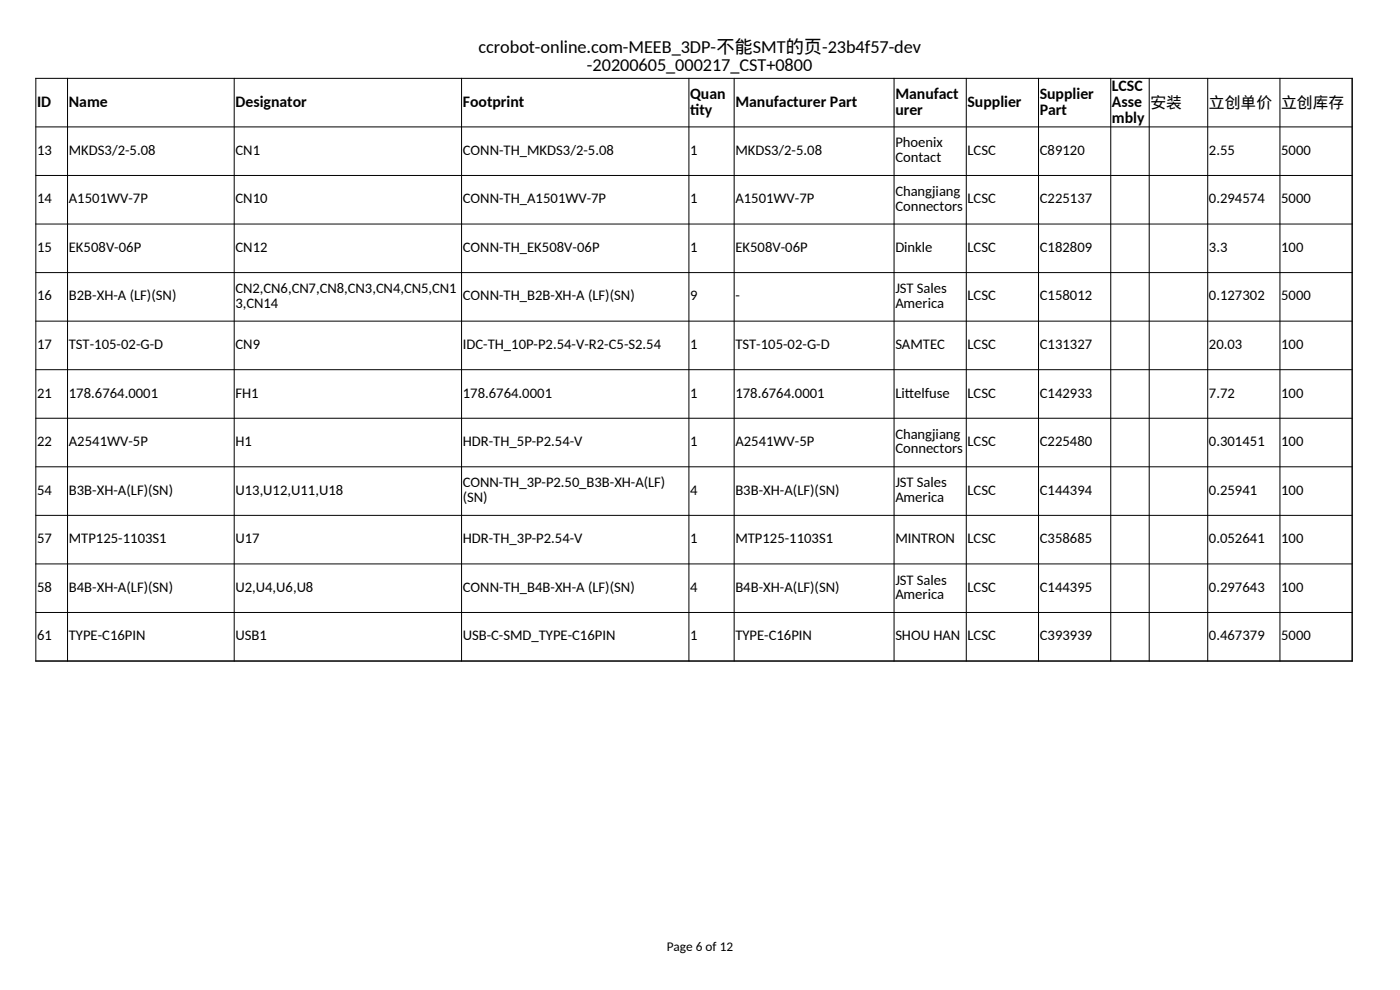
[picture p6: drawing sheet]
<svg xmlns="http://www.w3.org/2000/svg" width="297mm" height="210mm" viewBox="0 0 297 210" stroke-linecap="round" stroke-linejoin="round" font-family="sans-serif">
<defs><g id="words">
<g font-size="3.9">
<text x="101.5" y="11.2">ccrobot-online.com-MEEB_3DP-不能SMT的页-23b4f57-dev</text>
<text x="124.5" y="15.1">-20200605_000217_CST+0800</text>
</g>
<g font-size="3.4">
<text x="7.9" y="22.6">ID</text>
<text x="14.6" y="22.6">Name</text>
<text x="50" y="22.6">Designator</text>
<text x="98.2" y="22.6">Footprint</text>
<text x="146.4" y="20.9">Quan</text>
<text x="156" y="22.6">Manufacturer Part</text>
<text x="189.9" y="20.9">Manufact</text>
<text x="205.2" y="22.6">Supplier</text>
<text x="220.6" y="20.9">Supplier</text>
<text x="235.9" y="19.3">LCSC</text>
<text x="235.9" y="22.6">Asse</text>
<text x="244.1" y="22.9">安装</text>
<text x="256.5" y="22.9">立创单价</text>
<text x="271.8" y="22.9">立创库存</text>
<text x="146.4" y="24.3">t</text>
<text x="146.4" y="24.3">ity</text>
<text x="189.9" y="24.3">urer</text>
<text x="220.6" y="24.3">Part</text>
<text x="235.9" y="26">mbly</text>
</g>
<g font-size="3.1">
<text x="7.9" y="32.8">13</text>
<text x="14.6" y="32.8">MKDS3/2-5.08</text>
<text x="50" y="32.8">CN1</text>
<text x="98.2" y="32.8">CONN-TH_MKDS3/2-5.08</text>
<text x="146.4" y="32.8">1</text>
<text x="156" y="32.8">MKDS3/2-5.08</text>
<text x="189.9" y="31.3">Phoenix</text>
<text x="189.9" y="34.4">Contact</text>
<text x="205.2" y="32.8">LCSC</text>
<text x="220.6" y="32.8">C89120</text>
<text x="256.5" y="32.8">2.55</text>
<text x="271.8" y="32.8">5000</text>
<text x="189.9" y="41.6">Changjiang</text>
<text x="7.9" y="43.1">14</text>
<text x="14.6" y="43.1">A1501WV-7P</text>
<text x="50" y="43.1">CN10</text>
<text x="98.2" y="43.1">CONN-TH_A1501WV-7P</text>
<text x="146.4" y="43.1">1</text>
<text x="156" y="43.1">A1501WV-7P</text>
<text x="189.9" y="44.7">Connectors</text>
<text x="205.2" y="43.1">LCSC</text>
<text x="220.6" y="43.1">C225137</text>
<text x="256.5" y="43.1">0.294574</text>
<text x="271.8" y="43.1">5000</text>
<text x="7.9" y="53.4">15</text>
<text x="14.6" y="53.4">EK508V-06P</text>
<text x="50" y="53.4">CN12</text>
<text x="98.2" y="53.4">CONN-TH_EK508V-06P</text>
<text x="146.4" y="53.4">1</text>
<text x="156" y="53.4">EK508V-06P</text>
<text x="189.9" y="53.4">Dinkle</text>
<text x="205.2" y="53.4">LCSC</text>
<text x="220.6" y="53.4">C182809</text>
<text x="256.5" y="53.4">3.3</text>
<text x="271.8" y="53.4">100</text>
<text x="7.9" y="63.7">16</text>
<text x="14.6" y="63.7">B2B-XH-A (LF)(SN)</text>
<text x="50" y="62.2">CN2,CN6,CN7,CN8,CN3,CN4,CN5,CN1</text>
<text x="50" y="65.3">3,CN14</text>
<text x="98.2" y="63.7">CONN-TH_B2B-XH-A (LF)(SN)</text>
<text x="146.4" y="63.7">9</text>
<text x="156" y="63.7">-</text>
<text x="189.9" y="62.2">JST Sales</text>
<text x="189.9" y="65.3">America</text>
<text x="205.2" y="63.7">LCSC</text>
<text x="220.6" y="63.7">C158012</text>
<text x="256.5" y="63.7">0.127302</text>
<text x="271.8" y="63.7">5000</text>
<text x="7.9" y="74.1">17</text>
<text x="14.6" y="74.1">TST-105-02-G-D</text>
<text x="50" y="74.1">CN9</text>
<text x="98.2" y="74.1">IDC-TH_10P-P2.54-V-R2-C5-S2.54</text>
<text x="146.4" y="74.1">1</text>
<text x="156" y="74.1">TST-105-02-G-D</text>
<text x="189.9" y="74.1">SAMTEC</text>
<text x="205.2" y="74.1">LCSC</text>
<text x="220.6" y="74.1">C131327</text>
<text x="256.5" y="74.1">20.03</text>
<text x="271.8" y="74.1">100</text>
<text x="7.9" y="84.4">21</text>
<text x="14.6" y="84.4">178.6764.0001</text>
<text x="50" y="84.4">FH1</text>
<text x="98.2" y="84.4">178.6764.0001</text>
<text x="146.4" y="84.4">1</text>
<text x="156" y="84.4">178.6764.0001</text>
<text x="189.9" y="84.4">Lit</text>
<text x="191.9" y="84.4">telfuse</text>
<text x="205.2" y="84.4">LCSC</text>
<text x="220.6" y="84.4">C142933</text>
<text x="256.5" y="84.4">7.72</text>
<text x="271.8" y="84.4">100</text>
<text x="7.9" y="94.7">22</text>
<text x="14.6" y="94.7">A2541WV-5P</text>
<text x="50" y="94.7">H1</text>
<text x="98.2" y="94.7">HDR-TH_5P-P2.54-V</text>
<text x="146.4" y="94.7">1</text>
<text x="156" y="94.7">A2541WV-5P</text>
<text x="189.9" y="93.1">Changjiang</text>
<text x="205.2" y="94.7">LCSC</text>
<text x="220.6" y="94.7">C225480</text>
<text x="256.5" y="94.7">0.301451</text>
<text x="271.8" y="94.7">100</text>
<text x="189.9" y="96.2">Connectors</text>
<text x="7.9" y="105">54</text>
<text x="14.6" y="105">B3B-XH-A(LF)(SN)</text>
<text x="50" y="105">U13,U12,U11,U18</text>
<text x="98.2" y="103.4">CONN-TH_3P-P2.50_B3B-XH-A(LF)</text>
<text x="98.2" y="106.5">(SN)</text>
<text x="146.4" y="105">4</text>
<text x="156" y="105">B3B-XH-A(LF)(SN)</text>
<text x="189.9" y="103.4">JST Sales</text>
<text x="189.9" y="106.5">America</text>
<text x="205.2" y="105">LCSC</text>
<text x="220.6" y="105">C144394</text>
<text x="256.5" y="105">0.25941</text>
<text x="271.8" y="105">100</text>
<text x="7.9" y="115.3">57</text>
<text x="14.6" y="115.3">MTP125-1103S1</text>
<text x="50" y="115.3">U17</text>
<text x="98.2" y="115.3">HDR-TH_3P-P2.54-V</text>
<text x="146.4" y="115.3">1</text>
<text x="156" y="115.3">MTP125-1103S1</text>
<text x="189.9" y="115.3">MINTRON</text>
<text x="205.2" y="115.3">LCSC</text>
<text x="220.6" y="115.3">C358685</text>
<text x="256.5" y="115.3">0.052641</text>
<text x="271.8" y="115.3">100</text>
<text x="7.9" y="125.6">58</text>
<text x="14.6" y="125.6">B4B-XH-A(LF)(SN)</text>
<text x="50" y="125.6">U2,U4,U6,U8</text>
<text x="98.2" y="125.6">CONN-TH_B4B-XH-A (LF)(SN)</text>
<text x="146.4" y="125.6">4</text>
<text x="156" y="125.6">B4B-XH-A(LF)(SN)</text>
<text x="189.9" y="124">JST Sales</text>
<text x="205.2" y="125.6">LCSC</text>
<text x="220.6" y="125.6">C144395</text>
<text x="256.5" y="125.6">0.297643</text>
<text x="271.8" y="125.6">100</text>
<text x="189.9" y="127.1">America</text>
<text x="7.9" y="135.9">61</text>
<text x="14.6" y="135.9">TYPE-C16PIN</text>
<text x="50" y="135.9">USB1</text>
<text x="98.2" y="135.9">USB-C-SMD_TYPE-C16PIN</text>
<text x="146.4" y="135.9">1</text>
<text x="156" y="135.9">TYPE-C16PIN</text>
<text x="189.9" y="135.9">SHOU HAN</text>
<text x="205.2" y="135.9">LCSC</text>
<text x="220.6" y="135.9">C393939</text>
<text x="256.5" y="135.9">0.467379</text>
<text x="271.8" y="135.9">5000</text>
</g>
<text font-size="2.8" x="141.4" y="201.6">Page 6 of 12</text>
</g></defs>
<g fill="none" stroke="#000" stroke-width=".21">
<path d="M7.5 16.6h279.4M7.6 16.5v123.8M14.3 16.5v123.8M49.7 16.5v123.8M97.9 16.5v123.8M146.1 16.5v123.8M155.7 16.5v123.8M189.7 16.5v123.8M205 16.5v123.8M220.3 16.5v123.8M235.6 16.5v123.8M243.8 16.5v123.8"/>
<path d="M256.2 16.5v123.8M271.5 16.5v123.8M286.9 16.5v123.8M7.5 26.9h279.4M7.5 37.2h279.4M7.5 47.5h279.4M7.5 57.8h279.4M7.5 68.1h279.4M7.5 78.4h279.4M7.5 88.7h279.4M7.5 99h279.4M7.5 109.3h279.4"/>
<path d="M7.5 119.6h279.4M7.5 129.9h279.4M7.5 140.2h279.4"/>
</g>
<use href="#words"/>
</svg>
